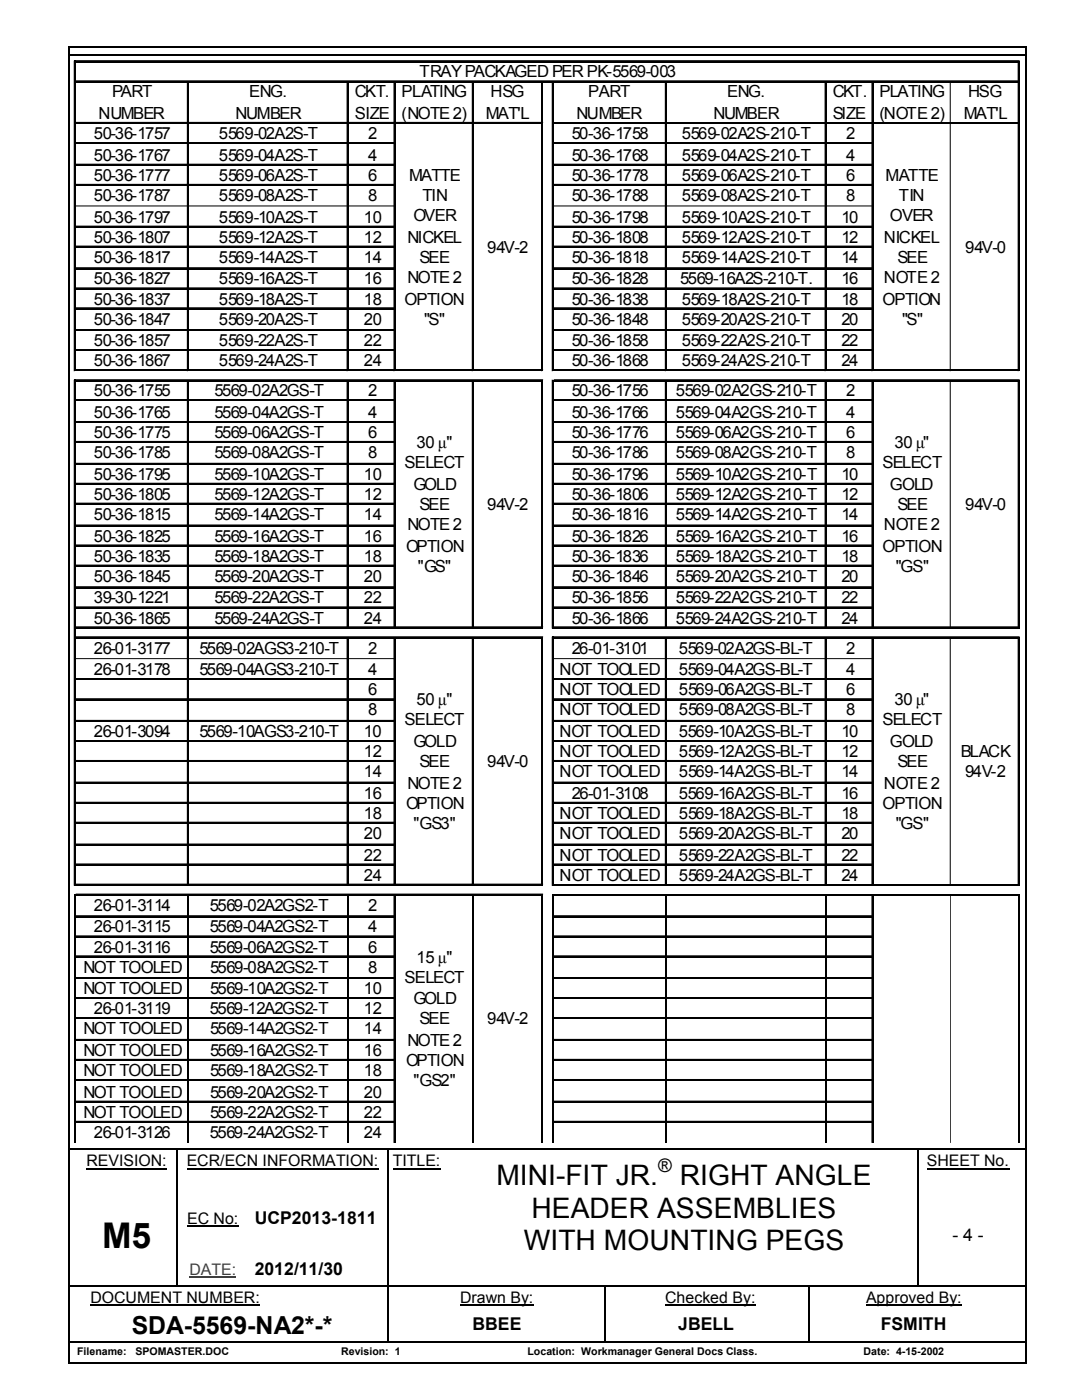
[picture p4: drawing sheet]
<svg xmlns="http://www.w3.org/2000/svg" width="216mm" height="279mm" viewBox="0 0 216 279" stroke-linecap="round" stroke-linejoin="round" font-family="sans-serif">
<defs><g id="words">
<text font-size="7.1" x="20.4" y="249">M5</text>
<g font-size="5.6">
<text x="99.1" y="236.6">MINI-FIT JR.</text>
<text x="135.6" y="236.6">RIGHT ANGLE</text>
<text x="106" y="243">HEADER ASSEMBLIES</text>
<text x="104.5" y="249.6">WITH MOUNTING PEGS</text>
</g>
<text font-size="5" x="26.3" y="266.2">SDA-5569-NA2*-*</text>
<text font-size="3.7" x="131.3" y="233.9">®</text>
<g font-size="3.5">
<text x="50.8" y="244.2">UCP2013-1811</text>
<text x="190" y="247.7">- 4 -</text>
<text x="50.8" y="254.4">2012/11/30</text>
<text x="94.3" y="265.5">BBEE</text>
<text x="135.3" y="265.5">JBELL</text>
<text x="175.7" y="265.5">FSMITH</text>
</g>
<g font-size="3.3">
<text x="83.7" y="15.5">TRAY PACKAGED PER PK-5569-003</text>
<text x="19.6" y="23.8">NUMBER</text>
<text x="22.4" y="19.4">PART</text>
<text x="47" y="23.8">NUMBER</text>
<text x="49.7" y="19.4">ENG.</text>
<text x="70.8" y="19.4">CKT.</text>
<text x="70.8" y="23.8">SIZE</text>
<text x="80.1" y="19.4">PLATING</text>
<text x="80.1" y="23.8">(NOTE 2)</text>
<text x="96.9" y="23.8">MAT'L</text>
<text x="97.9" y="19.4">HSG</text>
<text x="115" y="23.8">NUMBER</text>
<text x="117.4" y="19.4">PART</text>
<text x="142.4" y="23.8">NUMBER</text>
<text x="145.1" y="19.4">ENG.</text>
<text x="166.2" y="19.4">CKT.</text>
<text x="166.2" y="23.8">SIZE</text>
<text x="175.5" y="19.4">PLATING</text>
<text x="175.5" y="23.8">(NOTE 2)</text>
<text x="192.3" y="23.8">MAT'L</text>
<text x="193.2" y="19.4">HSG</text>
<text x="18.7" y="27.8">50-36-1757</text>
<text x="43.7" y="27.8">5569-02A2S-T</text>
<text x="73.5" y="27.8">2</text>
<text x="114.1" y="27.8">50-36-1758</text>
<text x="136" y="27.8">5569-02A2S-210-T</text>
<text x="168.8" y="27.8">2</text>
<text x="18.7" y="32.1">50-36-1767</text>
<text x="43.7" y="32.1">5569-04A2S-T</text>
<text x="73.5" y="32.1">4</text>
<text x="114.1" y="32.1">50-36-1768</text>
<text x="136" y="32.1">5569-04A2S-210-T</text>
<text x="168.8" y="32.1">4</text>
<text x="18.7" y="36.1">50-36-1777</text>
<text x="18.7" y="40.1">50-36-1787</text>
<text x="43.7" y="36.1">5569-06A2S-T</text>
<text x="43.7" y="40.1">5569-08A2S-T</text>
<text x="73.5" y="36.1">6</text>
<text x="73.5" y="40.1">8</text>
<text x="81.6" y="36.1">MATTE</text>
<text x="84.3" y="40.1">TIN</text>
<text x="114.1" y="36.1">50-36-1778</text>
<text x="114.1" y="40.1">50-36-1788</text>
<text x="136" y="36.1">5569-06A2S-210-T</text>
<text x="136" y="40.1">5569-08A2S-210-T</text>
<text x="168.8" y="36.1">6</text>
<text x="168.8" y="40.1">8</text>
<text x="176.7" y="36.1">MATTE</text>
<text x="179.4" y="40.1">TIN</text>
<text x="18.7" y="44.4">50-36-1797</text>
<text x="43.7" y="44.4">5569-10A2S-T</text>
<text x="72.6" y="44.4">10</text>
<text x="82.5" y="44.1">OVER</text>
<text x="114.1" y="44.4">50-36-1798</text>
<text x="136" y="44.4">5569-10A2S-210-T</text>
<text x="167.9" y="44.4">10</text>
<text x="177.6" y="44.1">OVER</text>
<text x="18.7" y="48.4">50-36-1807</text>
<text x="18.7" y="52.5">50-36-1817</text>
<text x="43.7" y="48.4">5569-12A2S-T</text>
<text x="43.7" y="52.5">5569-14A2S-T</text>
<text x="72.6" y="48.4">12</text>
<text x="72.6" y="52.5">14</text>
<text x="81.3" y="48.4">NICKEL</text>
<text x="83.7" y="52.5">SEE</text>
<text x="97.2" y="50.5">94V-2</text>
<text x="114.1" y="48.4">50-36-1808</text>
<text x="114.1" y="52.5">50-36-1818</text>
<text x="136" y="48.4">5569-12A2S-210-T</text>
<text x="136" y="52.5">5569-14A2S-210-T</text>
<text x="167.9" y="48.4">12</text>
<text x="167.9" y="52.5">14</text>
<text x="176.4" y="48.4">NICKEL</text>
<text x="179.1" y="52.5">SEE</text>
<text x="192.6" y="50.5">94V-0</text>
<text x="18.7" y="56.8">50-36-1827</text>
<text x="43.7" y="56.8">5569-16A2S-T</text>
<text x="72.6" y="56.8">16</text>
<text x="81.3" y="56.4">NOTE 2</text>
<text x="114.1" y="56.8">50-36-1828</text>
<text x="135.7" y="56.8">5569-16A2S-210-T.</text>
<text x="167.9" y="56.8">16</text>
<text x="176.4" y="56.4">NOTE 2</text>
<text x="18.7" y="60.8">50-36-1837</text>
<text x="18.7" y="64.8">50-36-1847</text>
<text x="43.7" y="60.8">5569-18A2S-T</text>
<text x="43.7" y="64.8">5569-20A2S-T</text>
<text x="72.6" y="60.8">18</text>
<text x="72.6" y="64.8">20</text>
<text x="80.7" y="60.8">OPTION</text>
<text x="84.6" y="64.8">&quot;S&quot;</text>
<text x="114.1" y="60.8">50-36-1838</text>
<text x="114.1" y="64.8">50-36-1848</text>
<text x="136" y="60.8">5569-18A2S-210-T</text>
<text x="136" y="64.8">5569-20A2S-210-T</text>
<text x="167.9" y="60.8">18</text>
<text x="167.9" y="64.8">20</text>
<text x="176.1" y="60.8">OPTION</text>
<text x="180" y="64.8">&quot;S&quot;</text>
<text x="18.7" y="69.1">50-36-1857</text>
<text x="43.7" y="69.1">5569-22A2S-T</text>
<text x="72.6" y="69.1">22</text>
<text x="114.1" y="69.1">50-36-1858</text>
<text x="136" y="69.1">5569-22A2S-210-T</text>
<text x="167.9" y="69.1">22</text>
<text x="18.7" y="73.1">50-36-1867</text>
<text x="43.7" y="73.1">5569-24A2S-T</text>
<text x="72.6" y="73.1">24</text>
<text x="114.1" y="73.1">50-36-1868</text>
<text x="136" y="73.1">5569-24A2S-210-T</text>
<text x="167.9" y="73.1">24</text>
<text x="18.7" y="79.1">50-36-1755</text>
<text x="18.7" y="83.4">50-36-1765</text>
<text x="42.8" y="79.1">5569-02A2GS-T</text>
<text x="42.8" y="83.4">5569-04A2GS-T</text>
<text x="73.5" y="79.1">2</text>
<text x="73.5" y="83.4">4</text>
<text x="114.1" y="79.1">50-36-1756</text>
<text x="114.1" y="83.4">50-36-1766</text>
<text x="134.8" y="79.1">5569-02A2GS-210-T</text>
<text x="134.8" y="83.4">5569-04A2GS-210-T</text>
<text x="168.9" y="79.1">2</text>
<text x="168.9" y="83.4">4</text>
<text x="18.7" y="87.5">50-36-1775</text>
<text x="42.8" y="87.5">5569-06A2GS-T</text>
<text x="73.5" y="87.5">6</text>
<text x="83.1" y="89.5">30µ&quot;</text>
<text x="114.1" y="87.5">50-36-1776</text>
<text x="134.8" y="87.5">5569-06A2GS-210-T</text>
<text x="168.9" y="87.5">6</text>
<text x="178.5" y="89.5">30µ&quot;</text>
<text x="18.7" y="91.4">50-36-1785</text>
<text x="18.7" y="95.8">50-36-1795</text>
<text x="42.8" y="91.4">5569-08A2GS-T</text>
<text x="42.8" y="95.8">5569-10A2GS-T</text>
<text x="72.6" y="95.8">10</text>
<text x="73.5" y="91.4">8</text>
<text x="80.7" y="93.4">SELECT</text>
<text x="114.1" y="95.8">50-36-1796</text>
<text x="114.1" y="91.4">50-36-1786</text>
<text x="134.8" y="95.8">5569-10A2GS-210-T</text>
<text x="134.8" y="91.4">5569-08A2GS-210-T</text>
<text x="167.9" y="95.8">10</text>
<text x="168.9" y="91.4">8</text>
<text x="176.1" y="93.4">SELECT</text>
<text x="18.7" y="99.8">50-36-1805</text>
<text x="42.8" y="99.8">5569-12A2GS-T</text>
<text x="72.6" y="99.8">12</text>
<text x="82.5" y="97.8">GOLD</text>
<text x="83.7" y="101.8">SEE</text>
<text x="97.2" y="101.8">94V-2</text>
<text x="114.1" y="99.8">50-36-1806</text>
<text x="134.8" y="99.8">5569-12A2GS-210-T</text>
<text x="167.9" y="99.8">12</text>
<text x="177.6" y="97.8">GOLD</text>
<text x="179.1" y="101.8">SEE</text>
<text x="192.6" y="101.8">94V-0</text>
<text x="18.7" y="103.8">50-36-1815</text>
<text x="42.8" y="103.8">5569-14A2GS-T</text>
<text x="72.6" y="103.8">14</text>
<text x="81.3" y="105.8">NOTE 2</text>
<text x="114.1" y="103.8">50-36-1816</text>
<text x="134.8" y="103.8">5569-14A2GS-210-T</text>
<text x="167.9" y="103.8">14</text>
<text x="176.4" y="105.8">NOTE 2</text>
<text x="18.7" y="108.1">50-36-1825</text>
<text x="18.7" y="112.1">50-36-1835</text>
<text x="42.8" y="108.1">5569-16A2GS-T</text>
<text x="42.8" y="112.1">5569-18A2GS-T</text>
<text x="72.6" y="108.1">16</text>
<text x="72.6" y="112.1">18</text>
<text x="81" y="110.1">OPTION</text>
<text x="114.1" y="108.1">50-36-1826</text>
<text x="114.1" y="112.1">50-36-1836</text>
<text x="134.8" y="108.1">5569-16A2GS-210-T</text>
<text x="134.8" y="112.1">5569-18A2GS-210-T</text>
<text x="167.9" y="108.1">16</text>
<text x="167.9" y="112.1">18</text>
<text x="176.1" y="110.1">OPTION</text>
<text x="18.7" y="116.1">50-36-1845</text>
<text x="42.8" y="116.1">5569-20A2GS-T</text>
<text x="72.6" y="116.1">20</text>
<text x="83.4" y="114.1">&quot;GS&quot;</text>
<text x="114.1" y="116.1">50-36-1846</text>
<text x="134.8" y="116.1">5569-20A2GS-210-T</text>
<text x="167.9" y="116.1">20</text>
<text x="178.8" y="114.1">&quot;GS&quot;</text>
<text x="18.7" y="120.4">39-30-1221</text>
<text x="18.7" y="124.5">50-36-1865</text>
<text x="42.8" y="120.4">5569-22A2GS-T</text>
<text x="42.8" y="124.5">5569-24A2GS-T</text>
<text x="72.6" y="120.4">22</text>
<text x="72.6" y="124.5">24</text>
<text x="114.1" y="120.4">50-36-1856</text>
<text x="114.1" y="124.5">50-36-1866</text>
<text x="134.8" y="120.4">5569-22A2GS-210-T</text>
<text x="134.8" y="124.5">5569-24A2GS-210-T</text>
<text x="167.9" y="120.4">22</text>
<text x="167.9" y="124.5">24</text>
<text x="18.7" y="130.4">26-01-3177</text>
<text x="39.8" y="130.4">5569-02AGS3-210-T</text>
<text x="73.5" y="130.4">2</text>
<text x="114.1" y="130.4">26-01-3101</text>
<text x="135.4" y="130.4">5569-02A2GS-BL-T</text>
<text x="168.9" y="130.4">2</text>
<text x="18.7" y="134.8">26-01-3178</text>
<text x="39.8" y="134.8">5569-04AGS3-210-T</text>
<text x="73.5" y="134.8">4</text>
<text x="111.7" y="134.8">NOT TOOLED</text>
<text x="135.5" y="134.8">5569-04A2GS-BL-T</text>
<text x="168.9" y="134.8">4</text>
<text x="73.5" y="138.8">6</text>
<text x="73.5" y="142.8">8</text>
<text x="83.1" y="140.8">50µ&quot;</text>
<text x="111.7" y="138.8">NOT TOOLED</text>
<text x="111.7" y="142.8">NOT TOOLED</text>
<text x="135.5" y="138.8">5569-06A2GS-BL-T</text>
<text x="135.5" y="142.8">5569-08A2GS-BL-T</text>
<text x="168.9" y="138.8">6</text>
<text x="168.9" y="142.8">8</text>
<text x="178.5" y="140.8">30µ&quot;</text>
<text x="18.7" y="147.1">26-01-3094</text>
<text x="39.8" y="147.1">5569-10AGS3-210-T</text>
<text x="72.6" y="147.1">10</text>
<text x="80.7" y="144.8">SELECT</text>
<text x="82.5" y="149.1">GOLD</text>
<text x="111.7" y="147.1">NOT TOOLED</text>
<text x="135.4" y="147.1">5569-10A2GS-BL-T</text>
<text x="167.9" y="147.1">10</text>
<text x="176.1" y="144.8">SELECT</text>
<text x="177.6" y="149.1">GOLD</text>
<text x="72.6" y="151.1">12</text>
<text x="72.6" y="155.1">14</text>
<text x="83.7" y="153.1">SEE</text>
<text x="97.2" y="153.1">94V-0</text>
<text x="111.7" y="151.1">NOT TOOLED</text>
<text x="111.7" y="155.1">NOT TOOLED</text>
<text x="135.5" y="151.1">5569-12A2GS-BL-T</text>
<text x="135.5" y="155.1">5569-14A2GS-BL-T</text>
<text x="167.9" y="151.1">12</text>
<text x="167.9" y="155.1">14</text>
<text x="179.1" y="153.1">SEE</text>
<text x="191.7" y="151.1">BLACK</text>
<text x="192.6" y="155.1">94V-2</text>
<text x="72.6" y="159.4">16</text>
<text x="81" y="161.4">OPTION</text>
<text x="81.3" y="157.4">NOTE 2</text>
<text x="114.1" y="159.4">26-01-3108</text>
<text x="135.5" y="159.4">5569-16A2GS-BL-T</text>
<text x="167.9" y="159.4">16</text>
<text x="176.1" y="161.4">OPTION</text>
<text x="176.4" y="157.4">NOTE 2</text>
<text x="72.6" y="163.4">18</text>
<text x="72.6" y="167.4">20</text>
<text x="82.5" y="165.4">&quot;GS3&quot;</text>
<text x="111.7" y="163.4">NOT TOOLED</text>
<text x="111.7" y="167.4">NOT TOOLED</text>
<text x="135.5" y="163.4">5569-18A2GS-BL-T</text>
<text x="135.5" y="167.4">5569-20A2GS-BL-T</text>
<text x="167.9" y="163.4">18</text>
<text x="167.9" y="167.4">20</text>
<text x="178.8" y="165.4">&quot;GS&quot;</text>
<text x="72.6" y="171.8">22</text>
<text x="111.7" y="171.8">NOT TOOLED</text>
<text x="135.5" y="171.8">5569-22A2GS-BL-T</text>
<text x="167.9" y="171.8">22</text>
<text x="72.6" y="175.8">24</text>
<text x="111.7" y="175.8">NOT TOOLED</text>
<text x="135.5" y="175.8">5569-24A2GS-BL-T</text>
<text x="167.9" y="175.8">24</text>
<text x="18.7" y="181.8">26-01-3114</text>
<text x="41.9" y="181.8">5569-02A2GS2-T</text>
<text x="73.5" y="181.8">2</text>
<text x="18.7" y="186.1">26-01-3115</text>
<text x="18.7" y="190.1">26-01-3116</text>
<text x="41.9" y="186.1">5569-04A2GS2-T</text>
<text x="41.9" y="190.1">5569-06A2GS2-T</text>
<text x="73.5" y="186.1">4</text>
<text x="73.5" y="190.1">6</text>
<text x="16.6" y="194.1">NOT TOOLED</text>
<text x="41.9" y="194.1">5569-08A2GS2-T</text>
<text x="73.5" y="194.1">8</text>
<text x="80.7" y="196.1">SELECT</text>
<text x="83.1" y="192.1">15µ&quot;</text>
<text x="16.6" y="198.4">NOT TOOLED</text>
<text x="18.7" y="202.4">26-01-3119</text>
<text x="41.9" y="202.4">5569-12A2GS2-T</text>
<text x="41.9" y="198.4">5569-10A2GS2-T</text>
<text x="72.6" y="202.4">12</text>
<text x="72.6" y="198.4">10</text>
<text x="82.5" y="200.4">GOLD</text>
<text x="16.6" y="206.4">NOT TOOLED</text>
<text x="41.9" y="206.4">5569-14A2GS2-T</text>
<text x="72.6" y="206.4">14</text>
<text x="81.3" y="208.8">NOTE 2</text>
<text x="83.7" y="204.4">SEE</text>
<text x="97.2" y="204.4">94V-2</text>
<text x="16.6" y="210.8">NOT TOOLED</text>
<text x="16.6" y="214.8">NOT TOOLED</text>
<text x="41.9" y="210.8">5569-16A2GS2-T</text>
<text x="41.9" y="214.8">5569-18A2GS2-T</text>
<text x="72.6" y="210.8">16</text>
<text x="72.6" y="214.8">18</text>
<text x="81" y="212.8">OPTION</text>
<text x="16.6" y="219.1">NOT TOOLED</text>
<text x="41.9" y="219.1">5569-20A2GS2-T</text>
<text x="72.6" y="219.1">20</text>
<text x="82.5" y="216.7">&quot;GS2&quot;</text>
<text x="16.6" y="223.1">NOT TOOLED</text>
<text x="18.7" y="227.1">26-01-3126</text>
<text x="41.9" y="227.1">5569-24A2GS2-T</text>
<text x="41.9" y="223.1">5569-22A2GS2-T</text>
<text x="72.6" y="227.1">24</text>
<text x="72.6" y="223.1">22</text>
</g>
<g font-size="3.2">
<text x="17.2" y="232.8">REVISION:</text>
<text x="37.3" y="232.8">ECR/ECN INFORMATION:</text>
<text x="78.4" y="232.8">TITLE:</text>
<text x="185" y="232.8">SHEET No.</text>
<text x="37.3" y="244.2">EC No:</text>
<text x="18" y="260">DOCUMENT NUMBER:</text>
<text x="91.8" y="260">Drawn By:</text>
<text x="132.7" y="260">Checked By:</text>
<text x="172.8" y="260">Approved By:</text>
</g>
<text font-size="3.2" fill="#414141" x="37.8" y="254.4">DATE:</text>
<g font-size="2.1">
<text x="15.4" y="270.5">Filename:</text>
<text x="27.1" y="270.5">SPOMASTER.DOC</text>
<text x="68.1" y="270.5">Revision: 1</text>
<text x="105.3" y="270.5">Location: Workmanager General Docs Class.</text>
<text x="172.3" y="270.5">Date: 4-15-2002</text>
</g>
</g></defs>
<g fill="#000">
<path d="M13.6 9.3h.4v.3h-.4zM14 10.7h.3v.3h-.3zM204.3 10.7h.3v.3h-.3zM204.5 9.3h.3v.3h-.3zM35.1 229.6h.3v.2h-.3zM35.1 229.2h.4v.4h-.4zM35.1 236.1h.3v.9h-.3zM77.4 229.6h.2v.2h-.2zM77.4 229.2h.3v.4h-.3zM77.4 236.1h.2v.9h-.2zM89.8 229.2h.4v.4h-.4zM183 229.6h.3v.2h-.3z"/>
<path d="M183 229.2h.3v.4h-.3zM183 236.1h.3v.9h-.3zM203.1 229.2h.4v.4h-.4zM203.5 229.2h1v.4h-1zM35.1 249.6h.3v.9h-.3zM35.1 256.5h.3v.3h-.3zM49.6 256.5h.2v.3h-.2zM77.4 249.6h.2v.9h-.2zM77.4 256.5h.2v.5h-.2zM89.8 256.5h.3v.3h-.3zM120.6 256.8h.3v.2h-.3zM120.6 256.5h.3v.3h-.3z"/>
<path d="M161.3 256.8h.2v.2h-.2zM161.3 256.5h.2v.3h-.2zM183 249.6h.3v.9h-.3zM183 256.5h.3v.3h-.3zM13.6 271.8h.4v.3h-.4zM77.3 260.9h.4v.7h-.4zM77.3 267.7h.4v.4h-.4zM120.6 260.9h.3v.7h-.3zM120.6 267.7h.3v.4h-.3zM161.3 260.9h.2v.7h-.2zM161.3 267.7h.3v.4h-.3zM203.1 267.7h.4v.4h-.4z"/>
<path d="M203.4 267.7h.3v.4h-.3zM203.7 267.7h.8v.4h-.8zM204.5 271.8h.3v.3h-.3z"/>
</g>
<g fill="none" stroke="#000" stroke-width=".34">
<path d="M13.8 9.6v262.2M14 9.4h190.5M14.3 10.9h190.2M15.1 12.3h188.4M204.6 9.6v262.2M15.1 24.6h93.3M15.1 28.6h63.8M15.1 32.9h63.8M15.1 37h63.8M110.5 24.6h93M110.5 28.6h63.8M110.5 32.9h63.8"/>
<path d="M110.5 37h63.8M15.1 49.3h63.8M15.1 53.6h63.8M15.1 57.6h63.8M110.5 49.3h63.8M110.5 53.6h63.8M110.5 57.6h63.8M15.1 61.6h63.8M15.1 66h63.8M15.1 69.9h63.8M15.1 75.9h93.3M15.1 79.9h63.8"/>
<path d="M110.5 61.6h63.8M110.5 66h63.8M110.5 69.9h63.8M110.5 75.9h93M110.5 79.9h63.8M15.1 84.3h63.8M15.1 88.3h63.8M15.1 96.6h63.8M110.5 84.3h63.8M110.5 88.3h63.8M110.5 96.6h63.8M15.1 100.6h63.8"/>
<path d="M15.1 104.9h63.8M15.1 108.9h63.8M15.1 112.9h63.8M15.1 117.3h63.8M110.5 100.6h63.8M110.5 104.9h63.8M110.5 108.9h63.8M110.5 112.9h63.8M110.5 117.3h63.8M15.1 121.3h63.8M15.1 125.3h93.3M15.1 127.3h93.3"/>
<path d="M15.1 135.6h63.8M15.1 139.6h63.8M110.5 121.3h63.8M110.5 125.3h93M110.5 127.3h93M110.5 135.6h63.8M110.5 139.6h63.8M15.1 143.9h63.8M15.1 151.9h63.8M15.1 156.3h63.8M110.5 143.9h63.8M110.5 151.9h63.8"/>
<path d="M110.5 156.3h63.8M15.1 160.3h63.8M15.1 164.3h63.8M15.1 168.6h63.8M15.1 172.6h63.8M15.1 176.6h93.3M15.1 178.6h93.3M110.5 160.3h63.8M110.5 164.3h63.8M110.5 168.6h63.8M110.5 172.6h63.8M110.5 176.6h93"/>
<path d="M110.5 178.6h93M15.1 182.9h63.8M15.1 186.9h63.8M15.1 190.9h63.8M15.1 199.3h63.8M110.5 182.9h63.8M110.5 186.9h63.8M110.5 190.9h63.8M110.5 199.3h63.8M15.1 207.6h63.8M15.1 211.6h63.8M15.1 215.6h63.8"/>
<path d="M15.1 219.9h63.8M110.5 207.6h63.8M110.5 211.6h63.8M110.5 215.6h63.8M110.5 219.9h63.8M14 229.4h21.1M15.1 223.9h63.8M35.5 229.4h41.9M77.7 229.4h12.1M90.2 229.4h92.8M110.5 223.9h63.8M183.3 229.4h19.8"/>
<path d="M14 267.9h63.3M14 271.9h190.5M77.5 261.6v6.1M77.7 267.9h42.9M120.8 261.6v6.1M120.9 267.9h40.4M161.6 267.9h41.5"/>
</g>
<path d="M17.2 233.2h16.1M37.3 233.2h38.2M78.4 233.2h9.5M185 233.2h16.4M37.3 244.6h10.3M18 260.5h33.9M91.8 260.5h14.7M132.7 260.5h18M172.8 260.5h19.1" fill="none" stroke="#000" stroke-width=".21"/>
<g fill="none" stroke="#000" stroke-width=".25">
<path d="M35.3 229.8v6.3M35.3 237v12.6M77.5 229.8v6.3M77.5 237v12.6M183.1 229.8v6.3M183.1 237v12.6M14 256.7h21.1M35.3 250.5v6M35.4 256.7h14.2M49.8 256.7h27.6M77.5 250.5v6M77.5 257v3.9"/>
<path d="M77.6 256.7h12.2M90.1 256.7h30.5M120.8 257v3.9M120.9 256.7h40.4M161.4 257v3.9M161.5 256.7h21.5M183.1 250.5v6M183.3 256.7h21.2M161.4 261.6v6.1"/>
</g>
<path d="M37.8 254.8h9.4" fill="none" stroke="#414141" stroke-width=".21"/>
<g fill="none" stroke="#000" stroke-width=".2">
<path d="M14.8 12.1v62M15.1 12.1h188.4M15.1 16.1h188.4M37.4 16.4v57.7M69.3 16.4v57.7M78.6 16.4v57.7M94.2 16.4v57.7M108.1 16.4v57.7M110.2 16.4v57.7M132.8 16.4v57.7M164.6 16.4v57.7M174 16.4v57.7"/>
<path d="M189.6 16.4v57.7M203.2 12.4v61.7M15.1 24.4h93.3M15.1 28.4h63.8M15.1 32.8h63.8M15.1 36.8h63.8M110.5 24.4h93M110.5 28.4h63.8M110.5 32.8h63.8M110.5 36.8h63.8M15.1 41.1h63.8M15.1 45.1h63.8"/>
<path d="M15.1 49.1h63.8M15.1 53.4h63.8M15.1 57.4h63.8M110.5 41.1h63.8M110.5 45.1h63.8M110.5 49.1h63.8M110.5 53.4h63.8M110.5 57.4h63.8M14.8 75.8v101M15.1 61.4h63.8M15.1 65.8h63.8M15.1 69.8h63.8"/>
<path d="M15.1 73.8h93.3M15.1 75.8h93.3M15.1 79.8h63.8M37.4 76.1v100.7M69.3 76.1v49.3M78.6 76.1v49.3M94.2 76.1v49.3M108.1 76.1v49.3M110.2 75.8v49.6M110.5 61.4h63.8M110.5 65.8h63.8M110.5 69.8h63.8"/>
<path d="M110.5 73.8h93M110.5 75.8h93M110.5 79.8h63.8M132.8 76.1v49.3M164.6 76.1v49.3M174 76.1v49.3M189.6 76.1v49.3M203.2 76.1v49.3M15.1 84.1h63.8M15.1 88.1h63.8M15.1 92.5h63.8M15.1 96.4h63.8"/>
<path d="M110.5 84.1h63.8M110.5 88.1h63.8M110.5 92.5h63.8M110.5 96.4h63.8M15.1 100.4h63.8M15.1 104.8h63.8M15.1 108.8h63.8M15.1 112.8h63.8M15.1 117.1h63.8M110.5 100.4h63.8M110.5 104.8h63.8M110.5 108.8h63.8"/>
<path d="M110.5 112.8h63.8M110.5 117.1h63.8M15.1 121.1h63.8M15.1 125.1h93.3M15.1 127.1h93.3M15.1 131.4h63.8M15.1 135.4h63.8M15.1 139.4h63.8M69.3 127.4v49.4M78.6 127.4v49.4M94.2 127.4v49.4M108.1 127.4v49.4"/>
<path d="M110.2 127.1v49.7M110.5 121.1h63.8M110.5 125.1h93M110.5 127.1h93M110.5 131.4h63.8M110.5 135.4h63.8M110.5 139.4h63.8M132.8 127.4v49.4M164.6 127.4v49.4M174 127.4v49.4M189.6 127.4v49.4M203.2 127.4v49.4"/>
<path d="M15.1 143.8h63.8M15.1 147.8h63.8M15.1 151.8h63.8M15.1 156.1h63.8M110.5 143.8h63.8M110.5 147.8h63.8M110.5 151.8h63.8M110.5 156.1h63.8M14.8 178.4v49.7M15.1 160.1h63.8M15.1 164.1h63.8M15.1 168.4h63.8"/>
<path d="M15.1 172.4h63.8M15.1 176.4h93.3M15.1 178.4h93.3M37.4 178.8v49.3M69.3 178.8v49.3M78.6 178.8v49.3M94.2 178.8v49.3M108.1 178.8v49.3M110.2 178.4v49.7M110.5 160.1h63.8M110.5 164.1h63.8M110.5 168.4h63.8"/>
<path d="M110.5 172.4h63.8M110.5 176.4h93M110.5 178.4h93M132.8 178.8v49.3M164.6 178.8v49.3M174 178.8v49.3M189.6 178.8v49.3M203.2 178.8v49.3M15.1 182.8h63.8M15.1 186.8h63.8M15.1 190.8h63.8M15.1 195.1h63.8"/>
<path d="M15.1 199.1h63.8M110.5 182.8h63.8M110.5 186.8h63.8M110.5 190.8h63.8M110.5 195.1h63.8M110.5 199.1h63.8M15.1 203.1h63.8M15.1 207.4h63.8M15.1 211.4h63.8M15.1 215.4h63.8M15.1 219.8h63.8M110.5 203.1h63.8"/>
<path d="M110.5 207.4h63.8M110.5 211.4h63.8M110.5 215.4h63.8M110.5 219.8h63.8M15.1 223.8h63.8M110.5 223.8h63.8"/>
</g>
<g fill="none" stroke="#000" stroke-width=".3">
<path d="M15 12.1v62M15.1 16.3h188.4M37.5 16.4v57.7M69.4 16.4v57.7M78.8 16.4v57.7M94.4 16.4v57.7M108.2 16.4v57.7M110.3 16.4v57.7M132.9 16.4v57.7M164.8 16.4v57.7M174.1 16.4v57.7M203.3 12.4v61.7"/>
<path d="M15.1 45.3h63.8M110.5 45.3h63.8M15 75.8v101M15.1 73.9h93.3M37.5 76.1v100.7M69.4 76.1v49.3M78.8 76.1v49.3M94.4 76.1v49.3M108.2 76.1v49.3M110.3 75.8v49.6M110.5 73.9h93M132.9 76.1v49.3"/>
<path d="M164.8 76.1v49.3M174.1 76.1v49.3M203.3 76.1v49.3M15.1 92.6h63.8M110.5 92.6h63.8M69.4 127.4v49.4M78.8 127.4v49.4M94.4 127.4v49.4M108.2 127.4v49.4M110.3 127.1v49.7M132.9 127.4v49.4M164.8 127.4v49.4"/>
<path d="M174.1 127.4v49.4M203.3 127.4v49.4M15.1 147.9h63.8M110.5 147.9h63.8M15 178.4v49.7M37.5 178.8v49.3M69.4 178.8v49.3M78.8 178.8v49.3M94.4 178.8v49.3M108.2 178.8v49.3M110.3 178.4v49.7M132.9 178.8v49.3"/>
<path d="M164.8 178.8v49.3M174.1 178.8v49.3M203.3 178.8v49.3M15.1 195.3h63.8M110.5 195.3h63.8M15.1 203.3h63.8M110.5 203.3h63.8"/>
</g>
<use href="#words"/>
</svg>
